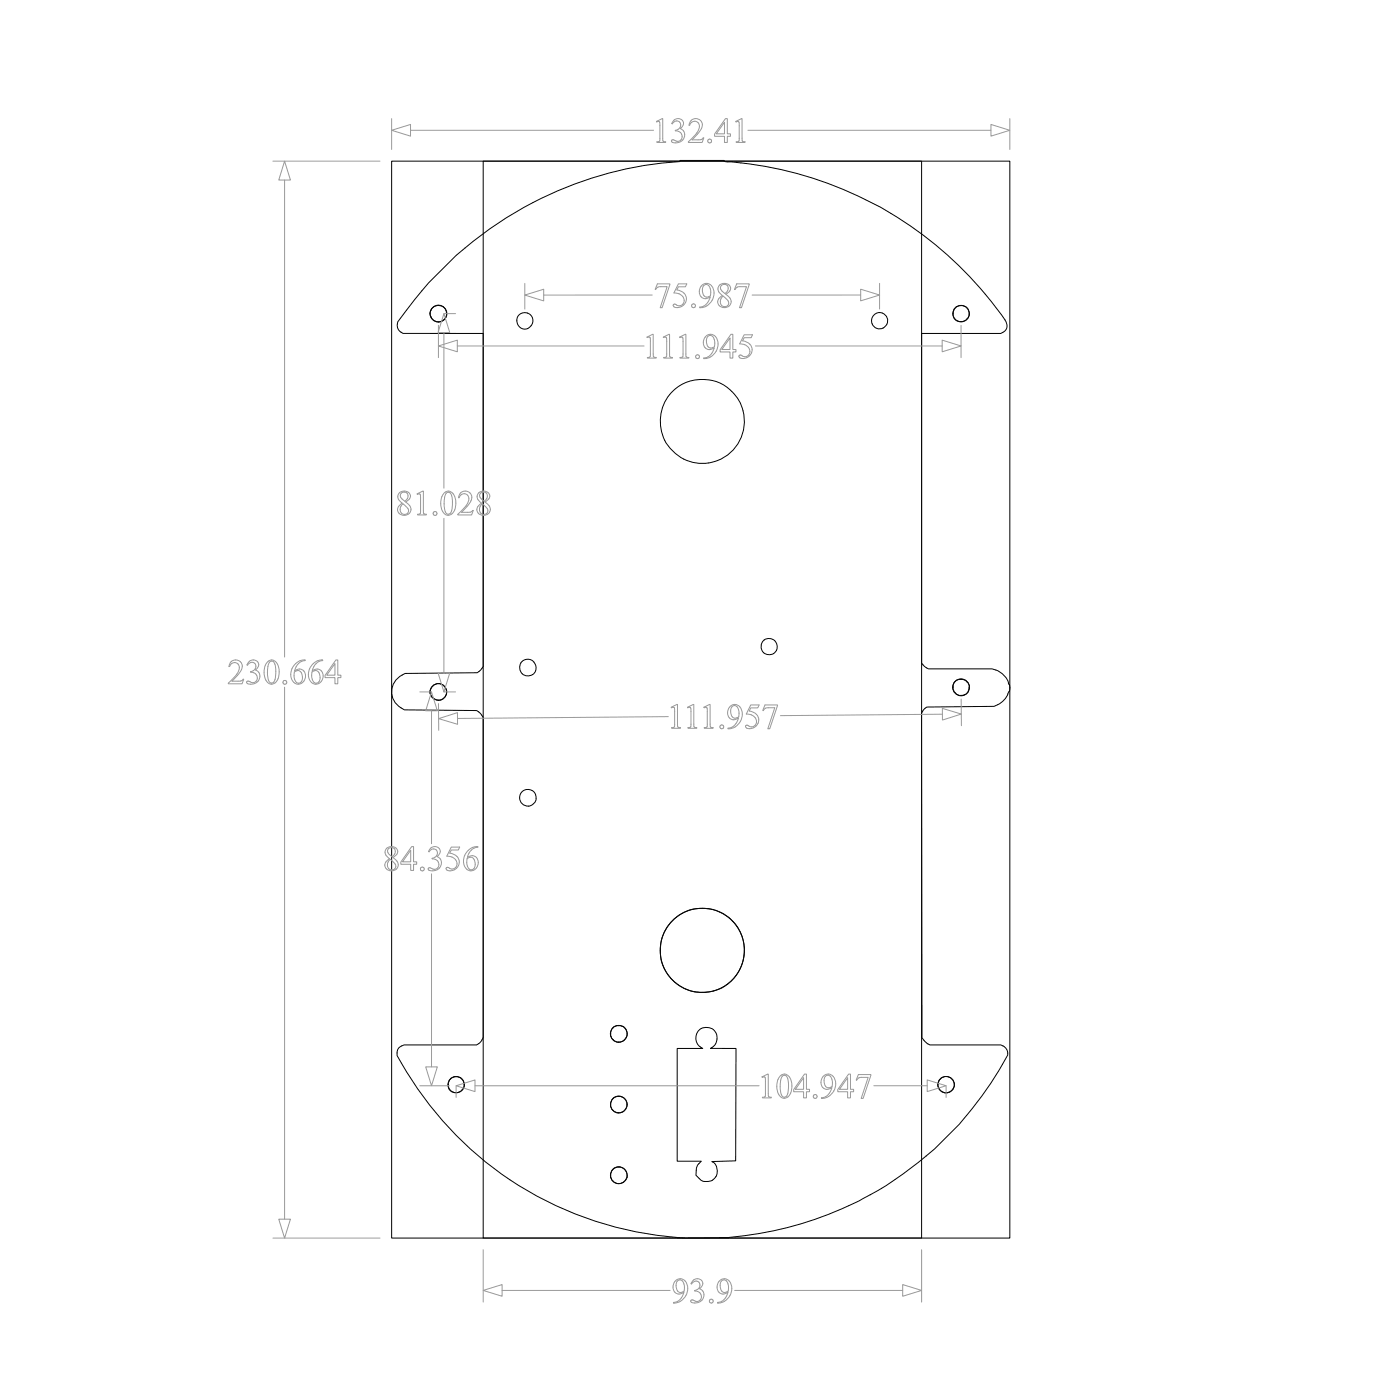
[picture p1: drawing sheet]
<svg xmlns="http://www.w3.org/2000/svg" width="300mm" height="300mm" viewBox="0 0 300 300" stroke-linecap="round" stroke-linejoin="round" font-family="sans-serif">
<g fill="none" stroke="#000" stroke-width=".21">
<path d="M83.9 34.5h132.4v230.7h-132.4zM103.5 34.5h93.9v230.7h-93.9zM85.1 69.4l.1-.5 4.8-6.2a65.5 65.5 0 0 1 9.6-9.6 79.5 79.5 0 0 1 46-18.5v-.2h9.5v.1a79.4 79.4 0 0 1 60.4 34.6 1.67 1.67 0 0 1-1.1 2.3h-17v70.6l.5 .7 1 .6h13.6a4.4 4.4 0 0 1 3.7 4.7v.1a5.1 5.1 0 0 1-3.3 3.2l-14.4 .1-.7 .7-.4 .7 .1 69.5 .8 1 .9 .5h15.2a1.97 1.97 0 0 1 1.4 2.2 80.4 80.4 0 0 1-10.4 14.8l-5.2 5.3a75.1 75.1 0 0 1-44.4 19 70.1 70.1 0 0 1-14.8-.5 74.2 74.2 0 0 1-55-36.9M85.1 69.4a1.82 1.82 0 0 0 1.2 2h17.2v71.3l-.7 .9-.6 .5-15.4 .1a4.1 4.1 0 0 0-2.9 3.9 4.1 4.1 0 0 0 2.7 3.9l15.5 .2 .8 .6 .6 .9v68.5l-.4 .7-.6 .6M93.9 146.4a1.78 1.78 0 0 0-1.8 1.8M93.9 146.4a1.78 1.78 0 0 1 1.8 1.8 1.78 1.78 0 0 1-1.8 1.8 1.78 1.78 0 0 1-1.8-1.8M93.9 146.4a1.93 1.93 0 0 0-1.8 1.8M85 225.5v.6l1 1.6M102.5 223.5l-.4 .3h-15.6a1.7 1.7 0 0 0-1.5 1.7M145 224.6h5.5a2.33 2.33 0 0 1-.7-4 2.33 2.33 0 0 1 3.8 1.5v.4a2.28 2.28 0 0 1-1.4 2.1h5.4v24l-5.1 .2a2.29 2.29 0 0 1 .7 3.4 2.29 2.29 0 0 1-3.5 .2l-.6-.7v-1a2.2 2.2 0 0 1 1.1-2h-5.2z"/>
<circle cx="93.9" cy="67.2" r="1.77"/>
<circle cx="93.9" cy="67.2" r="1.8"/>
<circle cx="112.4" cy="68.7" r="1.76"/>
<circle cx="188.4" cy="68.7" r="1.73"/>
<circle cx="205.8" cy="67.2" r="1.75"/>
<circle cx="205.8" cy="67.2" r="1.76"/>
<circle cx="150.4" cy="90.2" r="9"/>
<circle cx="164.7" cy="138.5" r="1.75"/>
<circle cx="113.1" cy="143" r="1.76"/>
<circle cx="205.8" cy="147.3" r="1.75"/>
<circle cx="205.8" cy="147.2" r="1.8"/>
<circle cx="113.1" cy="170.8" r="1.78"/>
<circle cx="150.4" cy="203.6" r="9"/>
<circle cx="97.6" cy="232.3" r="1.75"/>
<circle cx="97.7" cy="232.3" r="1.73"/>
<circle cx="132.5" cy="236.6" r="1.79"/>
<circle cx="132.5" cy="236.6" r="1.77"/>
<circle cx="132.5" cy="221.4" r="1.79"/>
<circle cx="202.6" cy="232.3" r="1.75"/>
<circle cx="202.6" cy="232.3" r="1.76"/>
<circle cx="132.5" cy="251.7" r="1.79"/>
</g>
<g fill="none" stroke="#999" stroke-width=".21">
<path d="M58.5 34.5h22.9M61 34.5l1.2 4.1h-2.5zM61 38.6v102.1M83.9 27.9l4-1.2v2.5zM83.9 25.4v6.6M87.9 27.9h52.1M140.6 26l1.3-.6v4.2a.53 .53 0 0 0 .1 .6 .53 .53 0 0 0 .6 .2v.1h-1.9v-.1a.53 .53 0 0 0 .6-.2 .53 .53 0 0 0 0-.6v-3a.42 .42 0 0 0-.1-.5 .42 .42 0 0 0-.5 0zM144.4 25.7a1.15 1.15 0 0 1 1.8 .1 1.15 1.15 0 0 1-.5 1.7 1.62 1.62 0 0 1 .8 2 1.62 1.62 0 0 1-1.8 1.1l-.8-.3a.38 .38 0 0 1 .2-.4 .38 .38 0 0 1 .5 .2 1.08 1.08 0 0 0 1.5-.8 1.08 1.08 0 0 0-1.1-1.3l-.4-.1a1.02 1.02 0 0 0 1.1-.8 1.02 1.02 0 0 0-.7-1.2l-.6 .2-.4 .4h-.1zM147.4 30.4a6 6 0 0 0 2.4-3.3 1.05 1.05 0 0 0-.9-1.1 1.05 1.05 0 0 0-1.2 .8h-.1a1.44 1.44 0 0 1 1.9-1.3 1.44 1.44 0 0 1 .6 2.3l-1.9 2.2 1.9-.1 .6-.4-.3 1h-3v-.1M155.2 26.2v2.5h-1.8zM155.4 25.4h.4v3.3h.7v.5h-.7v1.3h-.6v-1.3h-2.1v-.5zM157.6 26l1.3-.6v4.2a.52 .52 0 0 0 .1 .6 .52 .52 0 0 0 .6 .2v.1h-1.9v-.1a.53 .53 0 0 0 .6-.2 .53 .53 0 0 0 0-.6v-3a.42 .42 0 0 0-.1-.5 .42 .42 0 0 0-.5 0z"/>
<path d="M160.2 27.9h52M212.2 26.7l4.1 1.2-4.1 1.3zM216.3 25.4v6.6M93.9 74.1l4-1.2v2.5zM93.9 69.7v6.9M95.1 67.2l1.2 4h-2.5zM95.1 71.2v33.4M95.1 67.2h2.5M97.9 74.1h40M112.4 63.2l4.1-1.2v2.5zM112.4 60.7v5.5M138.6 72.2l1.3-.6v4.2a.53 .53 0 0 0 .1 .6 .53 .53 0 0 0 .5 .2v.1h-1.8v-.1a.53 .53 0 0 0 .5-.2 .53 .53 0 0 0 .1-.6v-3a.42 .42 0 0 0-.1-.5 .42 .42 0 0 0-.6 0z"/>
<path d="M139.7 63.2h-23.2M140.8 60.8h2.7l-1.7 5.1h-.4l1.5-4.5h-1.8l-.8 .6zM142.1 72.2l1.3-.6v4.2a.53 .53 0 0 0 .1 .6 .53 .53 0 0 0 .5 .2v.1h-1.8v-.1a.53 .53 0 0 0 .5-.2 .53 .53 0 0 0 .1-.6v-3a.42 .42 0 0 0-.1-.5 .42 .42 0 0 0-.6 0zM145 62.1a1.89 1.89 0 0 1 2 2.2 1.89 1.89 0 0 1-2.6 1.4l-.2-.1a.35 .35 0 0 1 .2-.5 .35 .35 0 0 1 .5 .2 1.18 1.18 0 0 0 1.6-.5 1.18 1.18 0 0 0-.6-1.6l-.7-.3-.9-.2 1-1.9h1.8l-.3 .6h-1.5l-.3 .7M145.6 72.2l1.3-.6v4.2a.53 .53 0 0 0 .1 .6 .53 .53 0 0 0 .5 .2v.1h-1.8v-.1a.53 .53 0 0 0 .5-.2 .53 .53 0 0 0 .1-.6v-3a.42 .42 0 0 0-.1-.5 .42 .42 0 0 0-.6 0zM150.4 61a1.55 1.55 0 0 1 1.7-.1 1.55 1.55 0 0 1 .8 1.4 3.1 3.1 0 0 1-3 3.6v-.1a2.48 2.48 0 0 0 2.2-2.2 1.43 1.43 0 0 1-1.8 .1 1.43 1.43 0 0 1-.4-1.8zM150.7 61.2a.89 .89 0 0 1 1-.1 .89 .89 0 0 1 .5 1v.5a.87 .87 0 0 1-.7 1 .87 .87 0 0 1-1-.8v-1zM151.3 72a1.55 1.55 0 0 1 1.6-.2 1.55 1.55 0 0 1 .9 1.4 3.1 3.1 0 0 1-3.1 3.6v-.1a2.48 2.48 0 0 0 2.3-2.2 1.43 1.43 0 0 1-1.9 .1 1.43 1.43 0 0 1-.4-1.8zM151.6 72.1a.89 .89 0 0 1 1-.1 .89 .89 0 0 1 .4 1l.1 .5a.87 .87 0 0 1-.7 1 .87 .87 0 0 1-1-.8l-.1-1zM154.2 61a1.31 1.31 0 0 1 1.5-.2 1.31 1.31 0 0 1 .7 1.3l-.9 .9a1.58 1.58 0 0 1 .7 2.5 1.36 1.36 0 0 1-1.9 .2 1.36 1.36 0 0 1-.2-1.9l.6-.5a1.41 1.41 0 0 1-.5-2.3zM154.5 61.1a.91 .91 0 0 1 1.4 .2 .91 .91 0 0 1-.4 1.3l-.2 .3-.6-.5a.84 .84 0 0 1-.2-1.3zM154.7 63.6l.2-.2 .3 .3a1.15 1.15 0 0 1 .6 1.8 1.03 1.03 0 0 1-1.3-.2 1.03 1.03 0 0 1-.1-1.3z"/>
<path d="M156.4 72.4v2.5h-1.8zM156.6 71.6h.4v3.3h.6v.5h-.6v1.3h-.6v-1.3h-2.2v-.5zM157.8 60.8h2.7l-1.7 5.1h-.4l1.5-4.5h-1.8l-.8 .6zM159.4 71.7h1.8l-.3 .6h-1.5l-.3 .7a1.89 1.89 0 0 1 2 2.2 1.89 1.89 0 0 1-2.6 1.4l-.2-.1a.35 .35 0 0 1 .2-.5 .35 .35 0 0 1 .5 .2 1.18 1.18 0 0 0 1.6-.5 1.18 1.18 0 0 0-.6-1.6l-.7-.3-.9-.2zM161.8 74.1h40M184.3 61.9l4.1 1.3-4.1 1.2zM184.3 63.2h-23.2M188.4 60.7v5.5M201.8 72.9l4 1.2-4 1.3zM205.8 69.7v6.9M85.6 105.5a1.31 1.31 0 0 1 1.5-.2 1.31 1.31 0 0 1 .7 1.3l-.9 .9a1.58 1.58 0 0 1 .7 2.5 1.36 1.36 0 0 1-1.8 .2 1.36 1.36 0 0 1-.3-1.9l.6-.5a1.41 1.41 0 0 1-.5-2.3zM86 105.6a.91 .91 0 0 1 1.3 .2 .91 .91 0 0 1-.3 1.3l-.3 .3-.6-.5a.84 .84 0 0 1-.1-1.3z"/>
<path d="M86.1 108.1l.2-.2 .4 .3a1.15 1.15 0 0 1 .6 1.8 1.03 1.03 0 0 1-1.4-.2 1.03 1.03 0 0 1 0-1.3zM89.3 105.8l1.4-.6v4.2a.53 .53 0 0 0 .1 .6 .53 .53 0 0 0 .5 .2v.1h-1.9v-.1a.53 .53 0 0 0 .6-.2 .53 .53 0 0 0 .1-.6v-3a.42 .42 0 0 0-.1-.6 .42 .42 0 0 0-.6 .1zM95.1 111v33.2M95.1 105.6a1.34 1.34 0 0 1 1.5-.3 1.34 1.34 0 0 1 .8 1.1 3.2 3.2 0 0 1-.9 3.9 1.47 1.47 0 0 1-2-1.4 3.6 3.6 0 0 1 .6-3.3zM95.6 105.7a.67 .67 0 0 1 .7-.2 .67 .67 0 0 1 .4 .7l.2 1a3.4 3.4 0 0 1-.6 2.9h-.2a1.03 1.03 0 0 1-.9-1.3l-.1-.9a4.1 4.1 0 0 1 .5-2.2zM98.7 105.5a1.43 1.43 0 0 1 2 .1 1.43 1.43 0 0 1 0 2l-1.8 2.1h1.8l.7-.4-.4 1h-2.9v-.1a6 6 0 0 0 2.3-3.4 1.05 1.05 0 0 0-.9-1 1.05 1.05 0 0 0-1.2 .8h-.1l.1-.3zM102.6 105.5a1.31 1.31 0 0 1 1.5-.2 1.31 1.31 0 0 1 .7 1.3l-.9 .9a1.58 1.58 0 0 1 .7 2.5 1.36 1.36 0 0 1-1.9 .2 1.36 1.36 0 0 1-.2-1.9l.6-.5a1.41 1.41 0 0 1-.5-2.3zM103 105.6a.91 .91 0 0 1 1.3 .2 .91 .91 0 0 1-.3 1.3l-.3 .3-.6-.5a.84 .84 0 0 1-.1-1.3zM103.1 108.1l.2-.2 .4 .3a1.15 1.15 0 0 1 .6 1.8 1.03 1.03 0 0 1-1.4-.2 1.03 1.03 0 0 1-.1-1.3zM49.5 141.7a1.43 1.43 0 0 1 2 .1 1.43 1.43 0 0 1 .1 1.9l-1.9 2.2h1.8l.7-.4-.4 1h-2.9v-.2a6 6 0 0 0 2.4-3.3 1.05 1.05 0 0 0-1-1.1 1.05 1.05 0 0 0-1.1 .9h-.2l.1-.4zM53.4 141.6a1.15 1.15 0 0 1 1.8 .2 1.15 1.15 0 0 1-.5 1.7 1.62 1.62 0 0 1 .9 2 1.62 1.62 0 0 1-1.9 1l-.8-.2a.38 .38 0 0 1 .2-.5 .38 .38 0 0 1 .5 .2 1.08 1.08 0 0 0 1.5-.7 1.08 1.08 0 0 0-1.1-1.3l-.3-.1a1.02 1.02 0 0 0 1.1-.9 1.02 1.02 0 0 0-.8-1.1l-.6 .1-.4 .5-.1-.1zM57.3 141.8a1.34 1.34 0 0 1 1.4-.3 1.34 1.34 0 0 1 .9 1.1 3.2 3.2 0 0 1-1 3.8 1.47 1.47 0 0 1-1.9-1.3 3.6 3.6 0 0 1 .6-3.3z"/>
<path d="M57.7 141.8a.67 .67 0 0 1 .8-.1 .67 .67 0 0 1 .4 .6l.2 1a3.4 3.4 0 0 1-.7 2.9l-.1 .1a1.03 1.03 0 0 1-1-1.3v-.9a4.1 4.1 0 0 1 .4-2.3zM61 147.2v113.9M63 143.9a1.01 1.01 0 0 1 1.3-.2 1.01 1.01 0 0 1 .5 1.2 1 1 0 0 1-.2 1 1 1 0 0 1-1 .4 2.36 2.36 0 0 1-.6-2.4zM63.3 142.1a2.59 2.59 0 0 1 2-.7v.1a2.57 2.57 0 0 0-2.2 2.2 1.46 1.46 0 0 1 2 0 1.46 1.46 0 0 1 .1 2 1.53 1.53 0 0 1-1.7 .8 1.53 1.53 0 0 1-1.2-1.6 3.2 3.2 0 0 1 1-2.8zM66.8 143.9a1.01 1.01 0 0 1 1.2-.2 1.01 1.01 0 0 1 .5 1.2 1 1 0 0 1-.1 1 1 1 0 0 1-1 .4 2.36 2.36 0 0 1-.6-2.4zM67.1 142.1a2.59 2.59 0 0 1 2-.7v.1a2.57 2.57 0 0 0-2.2 2.2 1.46 1.46 0 0 1 1.9 0 1.46 1.46 0 0 1 .2 2 1.53 1.53 0 0 1-1.8 .8 1.53 1.53 0 0 1-1.1-1.6 3.2 3.2 0 0 1 1-2.8zM71.7 142.1v2.5h-1.7zM71.9 141.4h.4v3.2h.7v.5h-.7v1.4h-.6v-1.4h-2.1v-.4zM89.9 148.2h2.5M92.4 148.2l1.3 4h-2.5zM92.4 152.2v28.5M93.8 144.2h2.5l-1.2 4z"/>
<path d="M93.9 150.7l.1 5.7M93.9 153.9l4.1-1.3v2.5zM95.1 148.2h2.5M143.1 153.5l-45.1 .4M143.8 151.5l1.3-.6v4.2a.53 .53 0 0 0 .1 .6 .53 .53 0 0 0 .5 .1v.2h-1.8v-.1a.53 .53 0 0 0 .5-.2 .53 .53 0 0 0 .1-.6v-3a.42 .42 0 0 0-.1-.6 .42 .42 0 0 0-.6 .1zM147.3 151.5l1.3-.6v4.2a.53 .53 0 0 0 .1 .6 .53 .53 0 0 0 .5 .1v.2h-1.8v-.1a.53 .53 0 0 0 .5-.2 .53 .53 0 0 0 .1-.6v-3a.42 .42 0 0 0-.1-.6 .42 .42 0 0 0-.6 .1zM152.1 155.1a.53 .53 0 0 0 .1 .6 .53 .53 0 0 0 .5 .2v.1h-1.9l.1-.2a.52 .52 0 0 0 .5-.1 .52 .52 0 0 0 .1-.6v-3a.42 .42 0 0 0-.1-.6 .42 .42 0 0 0-.6 .1v-.1l1.3-.6v4.2M156.5 151.2a1.55 1.55 0 0 1 1.6-.1 1.55 1.55 0 0 1 .9 1.4 3.1 3.1 0 0 1-3.1 3.6v-.1a2.48 2.48 0 0 0 2.3-2.2 1.43 1.43 0 0 1-1.9 .1 1.43 1.43 0 0 1-.4-1.8zM156.7 151.4a.89 .89 0 0 1 1.1-.1 .89 .89 0 0 1 .4 1l.1 .5a.87 .87 0 0 1-.7 1 .87 .87 0 0 1-1-.8l-.1-1.1zM160.8 151h1.8l-.3 .6h-1.5l-.3 .7a1.89 1.89 0 0 1 2 2.2 1.89 1.89 0 0 1-2.6 1.4l-.2-.1a.35 .35 0 0 1 .2-.5 .35 .35 0 0 1 .5 .2 1.18 1.18 0 0 0 1.6-.5 1.18 1.18 0 0 0-.6-1.6l-.7-.4-.9-.1zM163.9 151h2.6l-1.6 5.1h-.4l1.4-4.5h-1.8l-.6 .6h-.1zM201.8 151.7l4.1 1.2-4 1.3z"/>
<path d="M201.9 153l-34.7 .3M205.9 149.7v5.7M82.8 181.7a1.31 1.31 0 0 1 1.6-.3 1.31 1.31 0 0 1 .7 1.4l-.9 .9a1.58 1.58 0 0 1 .7 2.4 1.36 1.36 0 0 1-1.9 .2 1.36 1.36 0 0 1-.2-1.8l.6-.6a1.41 1.41 0 0 1-.6-2.2zM83.4 184.2l.2-.1 .3 .3a1.15 1.15 0 0 1 .6 1.7 1.03 1.03 0 0 1-1.3-.1 1.03 1.03 0 0 1-.1-1.4zM84 183.5a1.03 1.03 0 0 0 .7-1 1.03 1.03 0 0 0-.8-1 .79 .79 0 0 0-.9 .6 .79 .79 0 0 0 .4 .9l.6 .5M88 182.1v2.5h-1.8zM88.2 181.3h.4v3.3h.6v.5h-.6v1.3h-.6v-1.3h-2.1v-.5zM92.4 187.2v41.3M92.7 184a1.13 1.13 0 0 1 1.3 .9 1.13 1.13 0 0 1-1.1 1.3l-.2-.1a.56 .56 0 0 0-1 0 1.5 1.5 0 0 0 2.2 0 1.52 1.52 0 0 0-.3-2.6 1.19 1.19 0 0 0 .2-2 1.19 1.19 0 0 0-1.9 .6l-.1 .3h.1a.96 .96 0 0 1 1.6-.2 .96 .96 0 0 1-.6 1.5l-.4 .1 .2 .2M96.7 181.4h1.8l-.3 .7h-1.5l-.4 .6a1.89 1.89 0 0 1 2 2.2 1.89 1.89 0 0 1-2.6 1.5l-.1-.2a.35 .35 0 0 1 .2-.5 .35 .35 0 0 1 .4 .2 1.18 1.18 0 0 0 1.6-.5 1.18 1.18 0 0 0-.5-1.6l-.7-.3-.9-.1zM100 183.9a1.01 1.01 0 0 1 1.3-.2 1.01 1.01 0 0 1 .5 1.1 1 1 0 0 1-.2 1.1 1 1 0 0 1-1 .3 2.36 2.36 0 0 1-.6-2.3zM100.3 182.1a2.57 2.57 0 0 1 2-.8v.2a2.57 2.57 0 0 0-2.2 2.1 1.46 1.46 0 0 1 2 .1 1.46 1.46 0 0 1 .1 1.9 1.53 1.53 0 0 1-1.8 .9 1.53 1.53 0 0 1-1.1-1.6 3.2 3.2 0 0 1 1-2.8z"/>
<path d="M89.9 232.6h6.3M91.2 228.5h2.5l-1.3 4.1zM97.7 232.6l4-1.3v2.5zM97.7 232.6v2.5M101.7 232.6h60.9M163.3 230.8a.42 .42 0 0 1 .5-.1 .42 .42 0 0 1 .1 .6v3a.53 .53 0 0 1 0 .6 .53 .53 0 0 1-.6 .1v.2h1.9v-.2a.52 .52 0 0 1-.6-.1 .52 .52 0 0 1 0-.6v-4.2l-1.4 .5 .1 .2M167.1 230.5a1.34 1.34 0 0 1 1.4-.3 1.34 1.34 0 0 1 .9 1.1 3.2 3.2 0 0 1-.9 3.8 1.47 1.47 0 0 1-2-1.3 3.6 3.6 0 0 1 .6-3.3zM167.6 230.5a.67 .67 0 0 1 .7-.1 .67 .67 0 0 1 .4 .6l.2 1a3.4 3.4 0 0 1-.6 2.9l-.2 .1a1.03 1.03 0 0 1-.9-1.3l-.1-.9a4.1 4.1 0 0 1 .5-2.3zM172.1 230.8v2.5h-1.7zM172.3 230.1h.4v3.2h.7v.5h-.7v1.4h-.6v-1.4h-2.1v-.4zM176.5 230.4a1.55 1.55 0 0 1 1.6-.2 1.55 1.55 0 0 1 .9 1.5 3.1 3.1 0 0 1-3.1 3.6v-.2a2.48 2.48 0 0 0 2.3-2.1 1.43 1.43 0 0 1-1.9 0 1.43 1.43 0 0 1-.4-1.8zM176.7 230.6a.89 .89 0 0 1 1.1-.2 .89 .89 0 0 1 .4 1l.1 .5a.87 .87 0 0 1-.7 1.1 .87 .87 0 0 1-1-.8l-.1-1.1z"/>
<path d="M181.6 230.8v2.5h-1.8zM181.8 230.1h.4v3.2h.6v.5h-.6v1.4h-.6v-1.4h-2.2v-.4zM183.9 230.2h2.6l-1.6 5.1h-.4l1.4-4.5h-1.8l-.6 .6-.1-.1zM187.2 232.6h11.4M198.6 231.3l4 1.3-4 1.2zM202.6 232.6v2.5M58.5 265.2h22.9M59.7 261.1h2.5l-1.2 4.1zM103.5 276.4l4-1.3v2.5zM103.5 267.7v11.2M107.5 276.4h36M144.8 274.2a1.55 1.55 0 0 1 1.6-.1 1.55 1.55 0 0 1 .9 1.4 3.1 3.1 0 0 1-3 3.6v-.1a2.48 2.48 0 0 0 2.2-2.2 1.43 1.43 0 0 1-1.9 .1 1.43 1.43 0 0 1-.4-1.8z"/>
<path d="M145.1 274.4a.89 .89 0 0 1 1-.1 .89 .89 0 0 1 .4 1l.1 .5a.87 .87 0 0 1-.7 1 .87 .87 0 0 1-1-.8l-.1-1.1zM148.6 274.2a1.15 1.15 0 0 1 1.7 .1 1.15 1.15 0 0 1-.5 1.7 1.62 1.62 0 0 1 .9 2 1.62 1.62 0 0 1-1.9 1.1l-.8-.3a.38 .38 0 0 1 .2-.4 .38 .38 0 0 1 .5 .2 1.08 1.08 0 0 0 1.5-.8 1.08 1.08 0 0 0-1.1-1.3l-.3-.1a1.02 1.02 0 0 0 1.1-.9 1.02 1.02 0 0 0-.8-1.1l-.5 .1-.5 .5-.1-.1zM154.2 274.2a1.55 1.55 0 0 1 1.7-.1 1.55 1.55 0 0 1 .8 1.4 3.1 3.1 0 0 1-3 3.6v-.1a2.48 2.48 0 0 0 2.2-2.2 1.43 1.43 0 0 1-1.8 .1 1.43 1.43 0 0 1-.4-1.8zM154.5 274.4a.89 .89 0 0 1 1.1-.1 .89 .89 0 0 1 .4 1v.5a.87 .87 0 0 1-.7 1 .87 .87 0 0 1-1-.8v-1.1zM157.4 276.4h35.9M193.3 275.1l4.1 1.3-4.1 1.2zM197.4 267.7v11.2"/>
<circle cx="152" cy="30.2" r=".41"/>
<circle cx="148.5" cy="65.5" r=".41"/>
<circle cx="149.4" cy="76.4" r=".41"/>
<circle cx="93.2" cy="110" r=".41"/>
<circle cx="61" cy="146.2" r=".41"/>
<circle cx="154.6" cy="155.7" r=".41"/>
<circle cx="90.5" cy="186.1" r=".41"/>
<circle cx="174.6" cy="234.8" r=".41"/>
<circle cx="152.3" cy="278.7" r=".41"/>
</g>
</svg>
